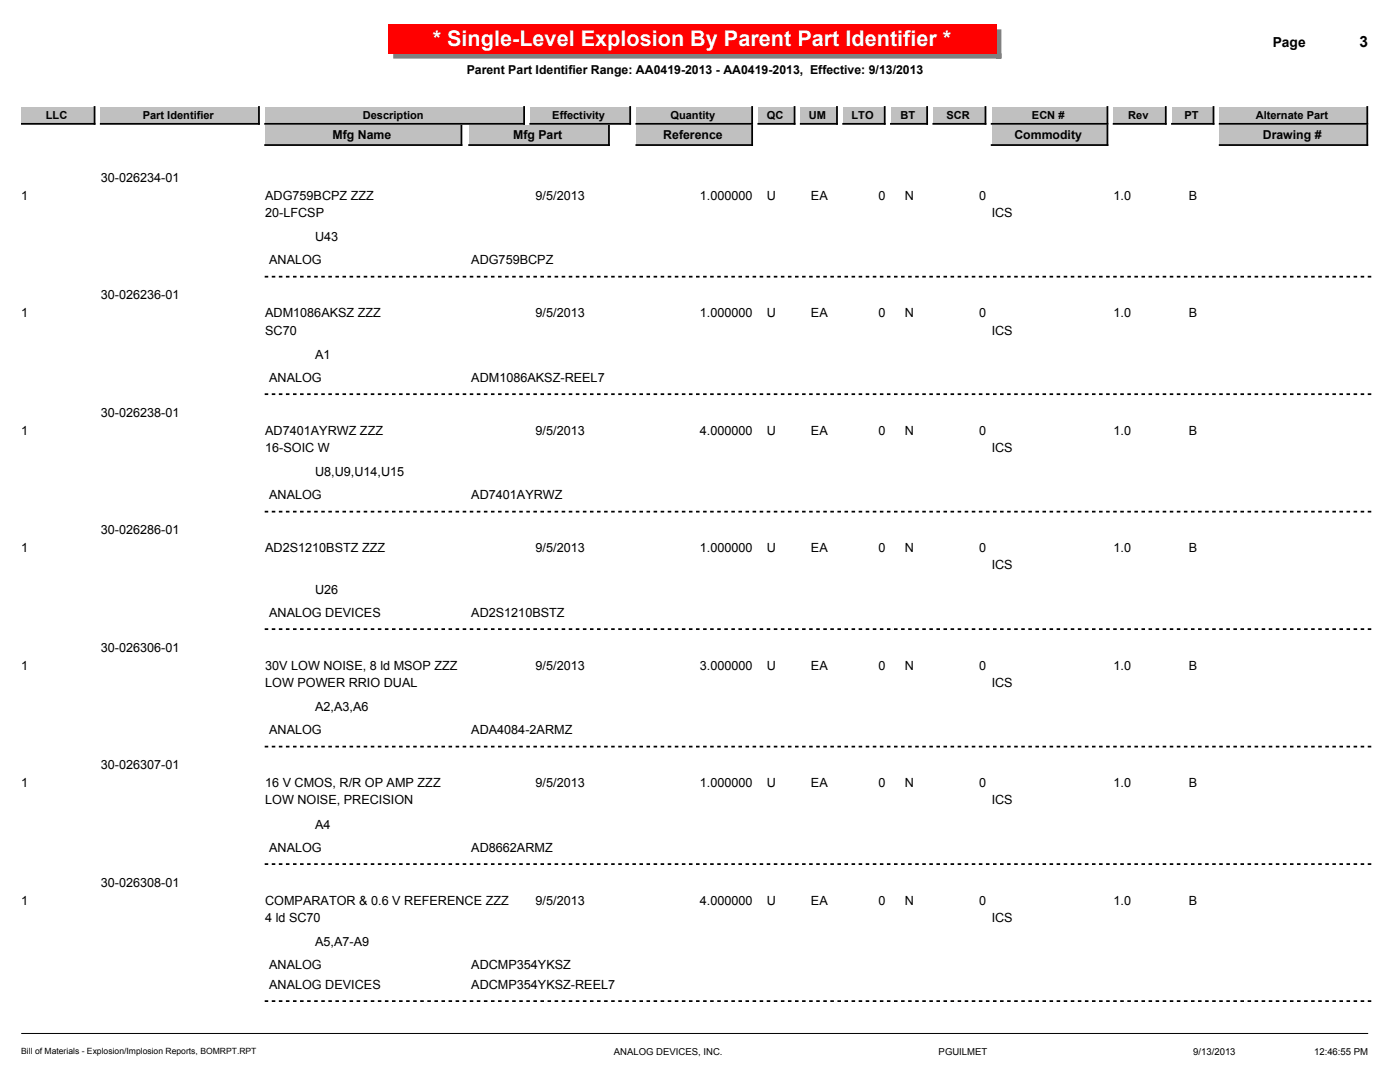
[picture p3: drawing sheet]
<svg xmlns="http://www.w3.org/2000/svg" width="279mm" height="216mm" viewBox="0 0 279 216" stroke-linecap="round" stroke-linejoin="round" font-family="sans-serif">
<defs><g id="words">
<text font-size="4.3" fill="#fff" x="86.4" y="9.3">* Single-Level Explosion By Parent Part Identifier *</text>
<text font-size="3.1" x="271.3" y="9.4">3</text>
<text font-size="2.8" x="254" y="9.4">Page</text>
<g font-size="2.5">
<text x="93.1" y="14.8">Parent Part Identifier Range: AA0419-2013 - AA0419-2013, Effective: 9/13/2013</text>
<text x="66.4" y="27.7">Mfg Name</text>
<text x="102.4" y="27.7">Mfg Part</text>
<text x="132.4" y="27.7">Reference</text>
<text x="202.4" y="27.7">Commodity</text>
<text x="252" y="27.7">Drawing #</text>
<text x="4.2" y="39.9">1</text>
<text x="20.1" y="36.3">30-026234-01</text>
<text x="52.9" y="39.9">ADG759BCPZ ZZZ</text>
<text x="106.9" y="39.9">9/5/2013</text>
<text x="139.7" y="39.9">1.000000</text>
<text x="153.1" y="39.9">U</text>
<text x="161.8" y="39.9">EA</text>
<text x="175.3" y="39.9">0</text>
<text x="180.6" y="39.9">N</text>
<text x="195.4" y="39.9">0</text>
<text x="222.2" y="39.9">1.0</text>
<text x="237.3" y="39.9">B</text>
<text x="52.9" y="43.3">20-LFCSP</text>
<text x="197.9" y="43.3">ICS</text>
<text x="53.7" y="52.8">ANALOG</text>
<text x="62.9" y="48.2">U43</text>
<text x="94.1" y="52.8">ADG759BCPZ</text>
<text x="20.1" y="59.8">30-026236-01</text>
<text x="4.2" y="63.3">1</text>
<text x="52.9" y="63.3">ADM1086AKSZ ZZZ</text>
<text x="106.9" y="63.3">9/5/2013</text>
<text x="139.7" y="63.3">1.000000</text>
<text x="153.1" y="63.3">U</text>
<text x="161.8" y="63.3">EA</text>
<text x="175.3" y="63.3">0</text>
<text x="180.6" y="63.3">N</text>
<text x="195.4" y="63.3">0</text>
<text x="222.2" y="63.3">1.0</text>
<text x="237.3" y="63.3">B</text>
<text x="52.9" y="66.7">SC70</text>
<text x="62.9" y="71.6">A1</text>
<text x="197.9" y="66.7">ICS</text>
<text x="53.7" y="76.2">ANALOG</text>
<text x="94.1" y="76.2">ADM1086AKSZ-REEL7</text>
<text x="20.1" y="83.2">30-026238-01</text>
<text x="4.2" y="86.8">1</text>
<text x="52.9" y="86.8">AD7401AYRWZ ZZZ</text>
<text x="106.9" y="86.8">9/5/2013</text>
<text x="139.7" y="86.8">4.000000</text>
<text x="153.1" y="86.8">U</text>
<text x="161.8" y="86.8">EA</text>
<text x="175.3" y="86.8">0</text>
<text x="180.6" y="86.8">N</text>
<text x="195.4" y="86.8">0</text>
<text x="222.2" y="86.8">1.0</text>
<text x="237.3" y="86.8">B</text>
<text x="52.9" y="90.2">16-SOIC W</text>
<text x="62.9" y="95.1">U8,U9,U14,U15</text>
<text x="197.9" y="90.2">ICS</text>
<text x="53.7" y="99.7">ANALOG</text>
<text x="94.1" y="99.7">AD7401AYRWZ</text>
<text x="20.1" y="106.6">30-026286-01</text>
<text x="4.2" y="110.2">1</text>
<text x="52.9" y="110.2">AD2S1210BSTZ ZZZ</text>
<text x="106.9" y="110.2">9/5/2013</text>
<text x="139.7" y="110.2">1.000000</text>
<text x="153.1" y="110.2">U</text>
<text x="161.8" y="110.2">EA</text>
<text x="175.3" y="110.2">0</text>
<text x="180.6" y="110.2">N</text>
<text x="195.4" y="110.2">0</text>
<text x="197.9" y="113.6">ICS</text>
<text x="222.2" y="110.2">1.0</text>
<text x="237.3" y="110.2">B</text>
<text x="62.9" y="118.5">U26</text>
<text x="53.7" y="123.1">ANALOG DEVICES</text>
<text x="94.1" y="123.1">AD2S1210BSTZ</text>
<text x="20.1" y="130.1">30-026306-01</text>
<text x="4.2" y="133.6">1</text>
<text x="52.9" y="133.6">30V LOW NOISE, 8 ld MSOP ZZZ</text>
<text x="52.9" y="137.1">LOW POWER RRIO DUAL</text>
<text x="106.9" y="133.6">9/5/2013</text>
<text x="139.7" y="133.6">3.000000</text>
<text x="153.1" y="133.6">U</text>
<text x="161.8" y="133.6">EA</text>
<text x="175.3" y="133.6">0</text>
<text x="180.6" y="133.6">N</text>
<text x="195.4" y="133.6">0</text>
<text x="197.9" y="137.1">ICS</text>
<text x="222.2" y="133.6">1.0</text>
<text x="237.3" y="133.6">B</text>
<text x="62.9" y="141.9">A2,A3,A6</text>
<text x="53.7" y="146.5">ANALOG</text>
<text x="94.1" y="146.5">ADA4084-2ARMZ</text>
<text x="20.1" y="153.5">30-026307-01</text>
<text x="4.2" y="157.1">1</text>
<text x="52.9" y="157.1">16 V CMOS, R/R OP AMP ZZZ</text>
<text x="52.9" y="160.5">LOW NOISE, PRECISION</text>
<text x="106.9" y="157.1">9/5/2013</text>
<text x="139.7" y="157.1">1.000000</text>
<text x="153.1" y="157.1">U</text>
<text x="161.8" y="157.1">EA</text>
<text x="175.3" y="157.1">0</text>
<text x="180.6" y="157.1">N</text>
<text x="195.4" y="157.1">0</text>
<text x="197.9" y="160.5">ICS</text>
<text x="222.2" y="157.1">1.0</text>
<text x="237.3" y="157.1">B</text>
<text x="62.9" y="165.4">A4</text>
<text x="53.7" y="170">ANALOG</text>
<text x="94.1" y="170">AD8662ARMZ</text>
<text x="20.1" y="177">30-026308-01</text>
<text x="4.2" y="180.5">1</text>
<text x="52.9" y="180.5">COMPARATOR &amp; 0.6 V REFERENCE ZZZ</text>
<text x="52.9" y="184">4 ld SC70</text>
<text x="106.9" y="180.5">9/5/2013</text>
<text x="139.7" y="180.5">4.000000</text>
<text x="153.1" y="180.5">U</text>
<text x="161.8" y="180.5">EA</text>
<text x="175.3" y="180.5">0</text>
<text x="180.6" y="180.5">N</text>
<text x="195.4" y="180.5">0</text>
<text x="197.9" y="184">ICS</text>
<text x="222.2" y="180.5">1.0</text>
<text x="237.3" y="180.5">B</text>
<text x="62.9" y="188.8">A5,A7-A9</text>
<text x="53.7" y="193.4">ANALOG</text>
<text x="53.7" y="197.3">ANALOG DEVICES</text>
<text x="94.1" y="193.4">ADCMP354YKSZ</text>
<text x="94.1" y="197.3">ADCMP354YKSZ-REEL7</text>
</g>
<g font-size="2.2">
<text x="9.2" y="23.7">LLC</text>
<text x="28.5" y="23.7">Part Identifier</text>
<text x="72.4" y="23.7">Description</text>
<text x="110.2" y="23.7">Effectivity</text>
<text x="133.8" y="23.7">Quantity</text>
<text x="153" y="23.7">QC</text>
<text x="161.4" y="23.7">UM</text>
<text x="170" y="23.7">LTO</text>
<text x="179.7" y="23.7">BT</text>
<text x="188.9" y="23.7">SCR</text>
<text x="206" y="23.7">ECN #</text>
<text x="225.2" y="23.7">Rev</text>
<text x="236.4" y="23.7">PT</text>
<text x="250.6" y="23.7">Alternate Part</text>
</g>
<g font-size="1.9">
<text x="122.5" y="210.6">ANALOG DEVICES, INC.</text>
<text x="187.3" y="210.6">PGUILMET</text>
<text x="238.1" y="210.6">9/13/2013</text>
<text x="262.3" y="210.6">12:46:55 PM</text>
</g>
<text font-size="1.7" x="4.2" y="210.4">Bill of Materials - Explosion/Implosion Reports, BOMRPT.RPT</text>
</g></defs>
<path d="M4.2 206.2h268.8" fill="none" stroke="#000" stroke-width=".2"/>
<path d="M198.8 5.9h1v5.8h-1zM78.5 10.6h121.3v1.1h-121.3z" fill="#808080"/>
<path d="M77.4 4.8h121.4v5.8h-121.4z" fill="#f00"/>
<path d="M168.3 21.3h8.3v3.4h-8.3z" fill="#c0c0c0"/>
<path d="M176.6 21.3v3.4h-8.3" fill="none" stroke="#000" stroke-width=".35"/>
<path d="M159.8 21.3h7.2v3.4h-7.2z" fill="#c0c0c0"/>
<path d="M167 21.3v3.4h-7.2" fill="none" stroke="#000" stroke-width=".35"/>
<path d="M151.3 21.3h7.3v3.4h-7.3z" fill="#c0c0c0"/>
<path d="M158.6 21.3v3.4h-7.3" fill="none" stroke="#000" stroke-width=".35"/>
<path d="M177.8 21.3h7.2v3.4h-7.2z" fill="#c0c0c0"/>
<path d="M185 21.3v3.4h-7.2" fill="none" stroke="#000" stroke-width=".35"/>
<path d="M4.2 21.3h14.7v3.4h-14.7z" fill="#c0c0c0"/>
<path d="M18.9 21.3v3.4h-14.7" fill="none" stroke="#000" stroke-width=".35"/>
<path d="M243.4 21.3h29.5v3.4h-29.5z" fill="#c0c0c0"/>
<path d="M272.9 21.3v3.4h-29.5" fill="none" stroke="#000" stroke-width=".35"/>
<path d="M233.9 21.3h8.3v3.4h-8.3z" fill="#c0c0c0"/>
<path d="M242.2 21.3v3.4h-8.3" fill="none" stroke="#000" stroke-width=".35"/>
<path d="M222.2 21.3h10.5v3.4h-10.5z" fill="#c0c0c0"/>
<path d="M232.7 21.3v3.4h-10.5" fill="none" stroke="#000" stroke-width=".35"/>
<path d="M197.9 21.3h23.1v3.4h-23.1z" fill="#c0c0c0"/>
<path d="M221 21.3v3.4h-23.1" fill="none" stroke="#000" stroke-width=".35"/>
<path d="M186.3 21.3h10.4v3.4h-10.4z" fill="#c0c0c0"/>
<path d="M196.7 21.3v3.4h-10.4" fill="none" stroke="#000" stroke-width=".35"/>
<path d="M105.8 21.3h20v3.4h-20z" fill="#c0c0c0"/>
<path d="M125.8 21.3v3.4h-20" fill="none" stroke="#000" stroke-width=".35"/>
<path d="M127 21.3h23.1v3.4h-23.1z" fill="#c0c0c0"/>
<path d="M150.1 21.3v3.4h-23.1" fill="none" stroke="#000" stroke-width=".35"/>
<path d="M20.1 21.3h31.6v3.4h-31.6z" fill="#c0c0c0"/>
<path d="M51.7 21.3v3.4h-31.6" fill="none" stroke="#000" stroke-width=".35"/>
<path d="M52.9 21.3h51.7v3.4h-51.7z" fill="#c0c0c0"/>
<path d="M104.6 21.3v3.4h-51.7" fill="none" stroke="#000" stroke-width=".35"/>
<path d="M243.4 25.1h29.5v3.8h-29.5z" fill="#c0c0c0"/>
<path d="M272.9 25.1v3.8h-29.5" fill="none" stroke="#000" stroke-width=".35"/>
<path d="M197.9 25.1h23.1v3.8h-23.1z" fill="#c0c0c0"/>
<path d="M221 25.1v3.8h-23.1" fill="none" stroke="#000" stroke-width=".35"/>
<path d="M93.6 25.1h27.9v3.8h-27.9z" fill="#c0c0c0"/>
<path d="M121.5 25.1v3.8h-27.9" fill="none" stroke="#000" stroke-width=".35"/>
<path d="M52.9 25.1h39.2v3.8h-39.2z" fill="#c0c0c0"/>
<path d="M92.1 25.1v3.8h-39.2" fill="none" stroke="#000" stroke-width=".35"/>
<path d="M127 25.1h23.1v3.8h-23.1z" fill="#c0c0c0"/>
<path d="M150.1 25.1v3.8h-23.1" fill="none" stroke="#000" stroke-width=".35"/>
<path d="M53 55.2h220.9M53 78.7h220.9M53 102.1h220.9M53 125.5h220.9M53 149h220.9M53 172.4h220.9M53 199.8h220.9" fill="none" stroke="#000" stroke-width=".35" stroke-dasharray=".4 1.1"/>
<use href="#words"/>
</svg>
